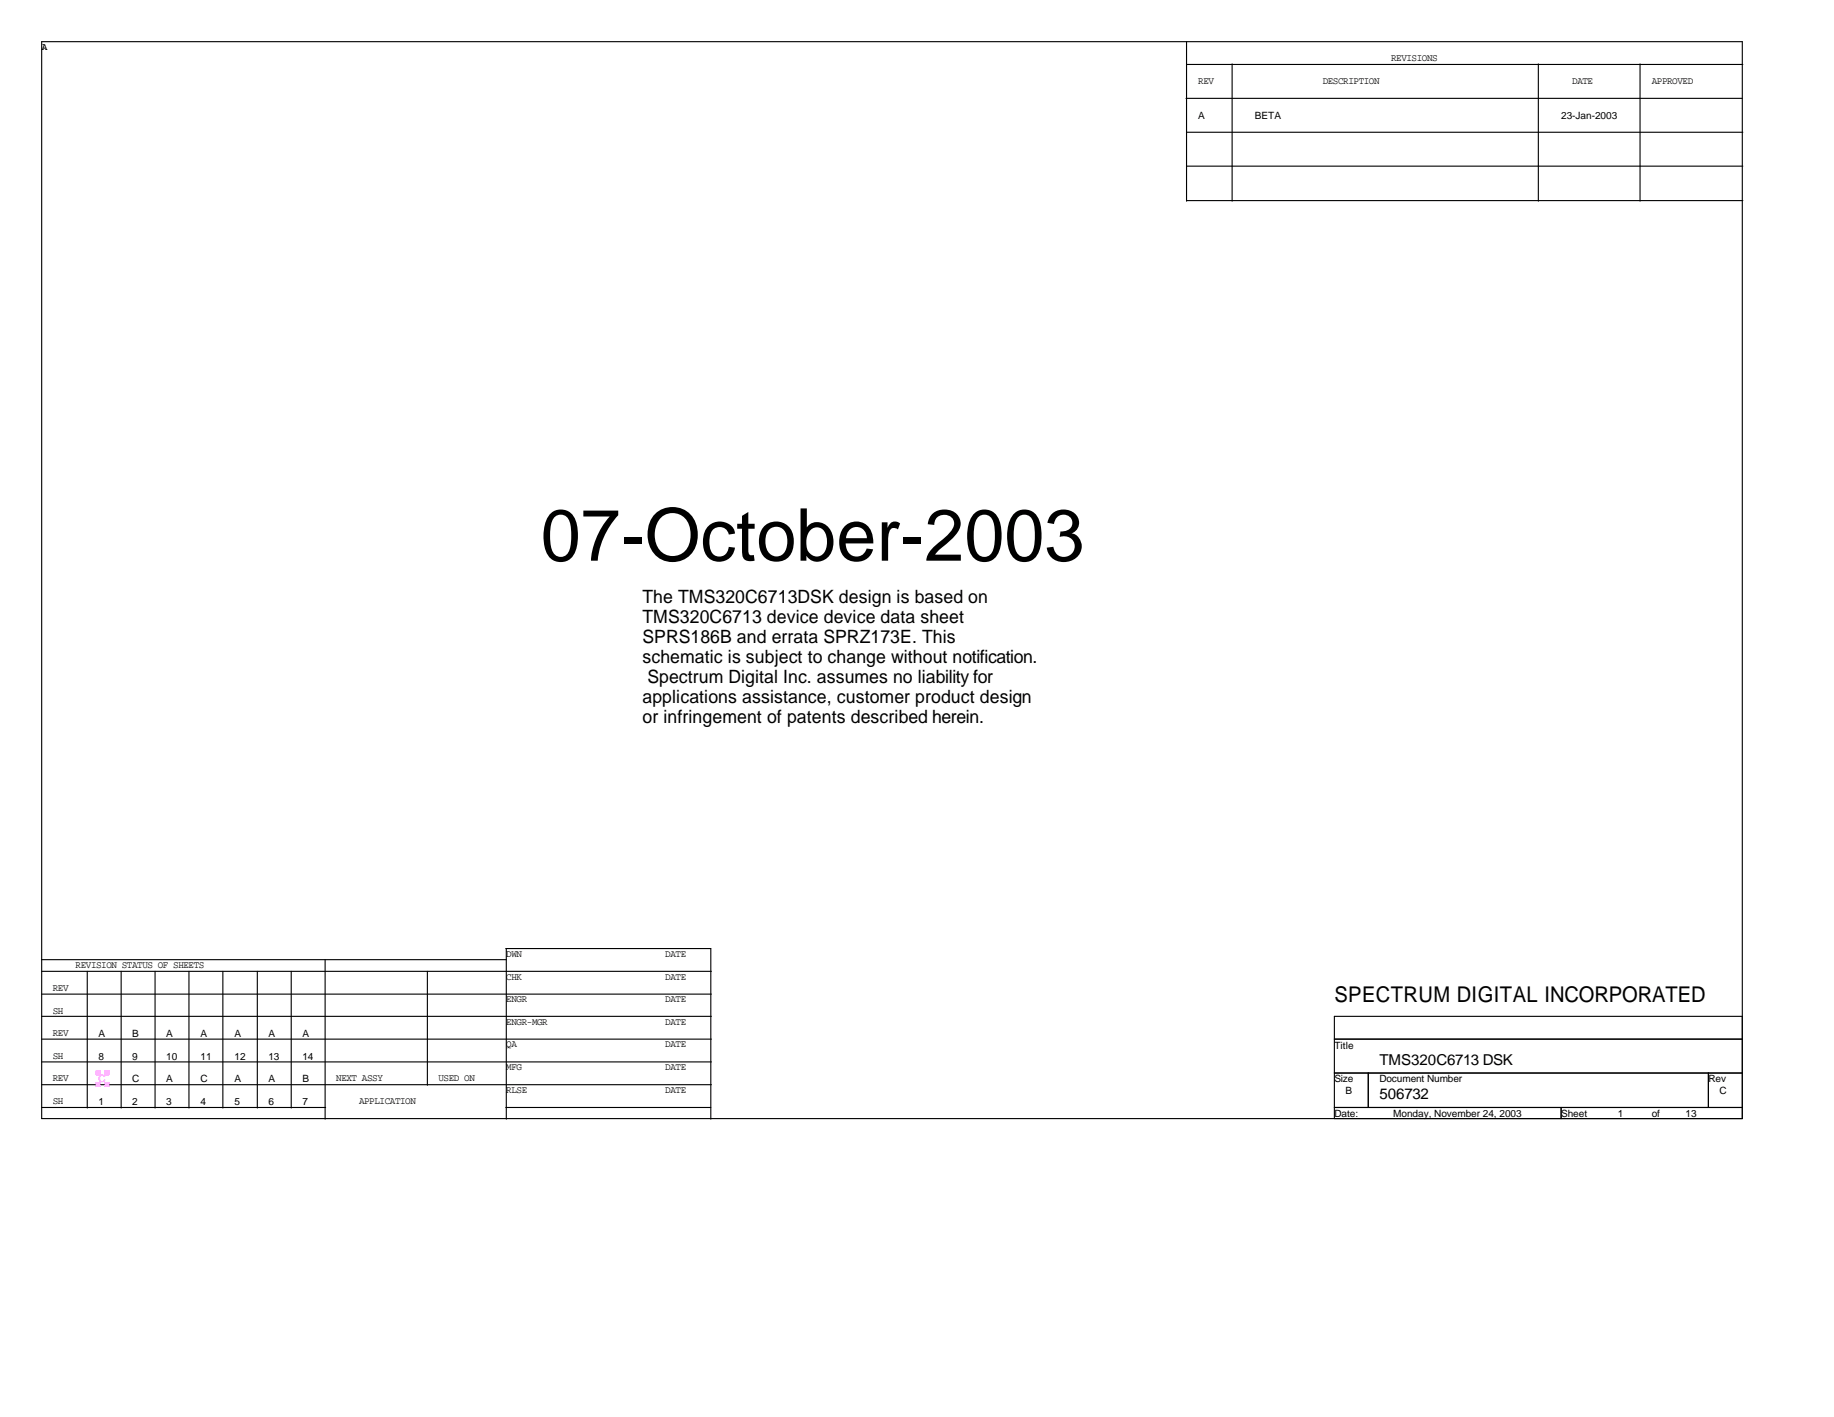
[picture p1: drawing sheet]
<svg xmlns="http://www.w3.org/2000/svg" width="279mm" height="216mm" viewBox="0 0 279 216" stroke-linecap="round" stroke-linejoin="round" font-family="sans-serif">
<defs><g id="words">
<text font-size="11.1" x="82.4" y="85.4">07-October-2003</text>
<text font-size="3.3" x="203.3" y="152.7">SPECTRUM DIGITAL INCORPORATED</text>
<g font-size="2.8">
<text x="97.9" y="91.9">The TMS320C6713DSK design is based on</text>
<text x="97.9" y="94.9">TMS320C6713 device device data sheet</text>
<text x="97.9" y="98">SPRS186B and errata SPRZ173E. This</text>
<text x="97.9" y="101">schematic is subject to change without notification.</text>
<text x="97.9" y="107.1">applications assistance, customer product design</text>
<text x="98.6" y="104.1">Spectrum Digital Inc. assumes no liability for</text>
<text x="97.9" y="110.2">or infringement of patents described herein.</text>
</g>
<g font-size="2.3">
<text x="210.1" y="167.5">506732</text>
<text x="210.1" y="162.3">TMS320C6713 DSK</text>
</g>
<g font-size="1.5">
<text x="6.3" y="7.6">A</text>
<text x="211.9" y="9.3">REVISIONS</text>
<text x="182.5" y="12.8">REV</text>
<text x="201.5" y="12.8">DESCRIPTION</text>
<text x="239.5" y="12.8">DATE</text>
<text x="251.6" y="12.8">APPROVED</text>
<text x="182.5" y="18.1">A</text>
<text x="191.2" y="18.1">BETA</text>
<text x="237.8" y="18.1">23-Jan-2003</text>
<text x="11.5" y="147.5">REVISION STATUS OF SHEETS</text>
<text x="77.1" y="145.8">DWN</text>
<text x="77.1" y="149.3">CHK</text>
<text x="101.3" y="145.8">DATE</text>
<text x="101.3" y="149.3">DATE</text>
<text x="8" y="151">REV</text>
<text x="8" y="154.4">SH</text>
<text x="77.1" y="152.7">ENGR</text>
<text x="101.3" y="152.7">DATE</text>
<text x="8" y="161.4">SH</text>
<text x="8" y="157.9">REV</text>
<text x="15" y="158.1">A</text>
<text x="15" y="161.5">8</text>
<text x="20.2" y="158.1">B</text>
<text x="20.2" y="161.5">9</text>
<text x="25.3" y="158.1">A</text>
<text x="25.3" y="161.5">10</text>
<text x="30.6" y="158.1">A</text>
<text x="30.6" y="161.5">11</text>
<text x="35.7" y="158.1">A</text>
<text x="35.7" y="161.5">12</text>
<text x="40.9" y="158.1">A</text>
<text x="40.9" y="161.5">13</text>
<text x="46.1" y="158.1">A</text>
<text x="46.1" y="161.5">14</text>
<text x="77.1" y="159.6">QA</text>
<text x="77.1" y="156.1">ENGR-MGR</text>
<text x="101.3" y="159.6">DATE</text>
<text x="101.3" y="156.1">DATE</text>
<text x="203.3" y="159.8">Title</text>
<text x="8" y="164.8">REV</text>
<text x="20.2" y="164.9">C</text>
<text x="25.3" y="164.9">A</text>
<text x="30.6" y="164.9">C</text>
<text x="35.7" y="164.9">A</text>
<text x="40.9" y="164.9">A</text>
<text x="46.1" y="164.9">B</text>
<text x="51.2" y="164.8">NEXT ASSY</text>
<text x="66.8" y="164.8">USED ON</text>
<text x="77.1" y="166.5">RLSE</text>
<text x="77.1" y="163.1">MFG</text>
<text x="101.3" y="166.5">DATE</text>
<text x="101.3" y="163.1">DATE</text>
<text x="203.3" y="164.9">Size</text>
<text x="205" y="166.7">B</text>
<text x="210.1" y="164.9">Document Number</text>
<text x="260.3" y="164.9">Rev</text>
<text x="262" y="166.7">C</text>
<text x="8" y="168.2">SH</text>
<text x="15" y="168.4">1</text>
<text x="20.2" y="168.4">2</text>
<text x="25.3" y="168.4">3</text>
<text x="30.6" y="168.4">4</text>
<text x="35.7" y="168.4">5</text>
<text x="40.9" y="168.4">6</text>
<text x="46.1" y="168.4">7</text>
<text x="54.7" y="168.2">APPLICATION</text>
<text x="203.3" y="170.2">Date:</text>
<text x="212.3" y="170.2">Monday, November 24, 2003</text>
<text x="237.8" y="170.2">Sheet</text>
<text x="246.5" y="170.2">1</text>
<text x="251.6" y="170.2">of</text>
<text x="256.8" y="170.2">13</text>
</g>
<text font-size="1.5" fill="#f0f" x="15" y="164.9">C</text>
</g></defs>
<g fill="none" stroke="#000" stroke-width=".17">
<path d="M6.3 6.3h259.1v164.1h-259.1zM180.7 15h84.7M180.8 6.3v24.3M180.8 9.8h84.7M187.7 9.7v20.9M234.4 9.7v20.9M249.9 9.7v20.9M180.8 20.2h84.7M180.8 30.6h84.7M180.8 25.3h84.7M6.3 146.2h70.8M6.3 151.5h102.1"/>
<path d="M6.3 154.9h102.1M6.3 148h102.1M6.3 158.3h102.1M13.3 148v20.8M18.5 148v20.8M23.6 148v20.8M28.8 148v20.8M34 148v20.8M39.2 148v20.8M44.4 148v20.8M49.5 146.2v24.3M65.1 148v17.4"/>
<path d="M77 144.5h31.3v26M77.1 144.5v26M203.3 158.3h62.1M265.4 154.9h-62.1v15.5M6.3 161.8h102.1M6.3 165.3h102.1M6.3 168.7h43.3M77 168.7h31.3M203.3 168.7h62.1M203.3 163.5h62.1M208.4 163.5v5.2M237.8 168.7v1.7"/>
<path d="M260.3 163.5v5.2"/>
</g>
<path d="M14.7 163.2h.5v.5h-.5z" fill="#f0f"/>
<path d="M14.6 163.2h.6v.5h-.6z" fill="none" stroke="#f0f" stroke-width=".15"/>
<path d="M16.1 163.2h.5v.5h-.5z" fill="#f0f"/>
<path d="M16 163.2h.6v.5h-.6z" fill="none" stroke="#f0f" stroke-width=".15"/>
<path d="M16.1 165h.5v.5h-.5z" fill="#f0f"/>
<path d="M16 164.9h.6v.6h-.6z" fill="none" stroke="#f0f" stroke-width=".15"/>
<path d="M14.7 165h.5v.5h-.5z" fill="#f0f"/>
<path d="M14.6 164.9h.6v.6h-.6z" fill="none" stroke="#f0f" stroke-width=".15"/>
<use href="#words"/>
</svg>
